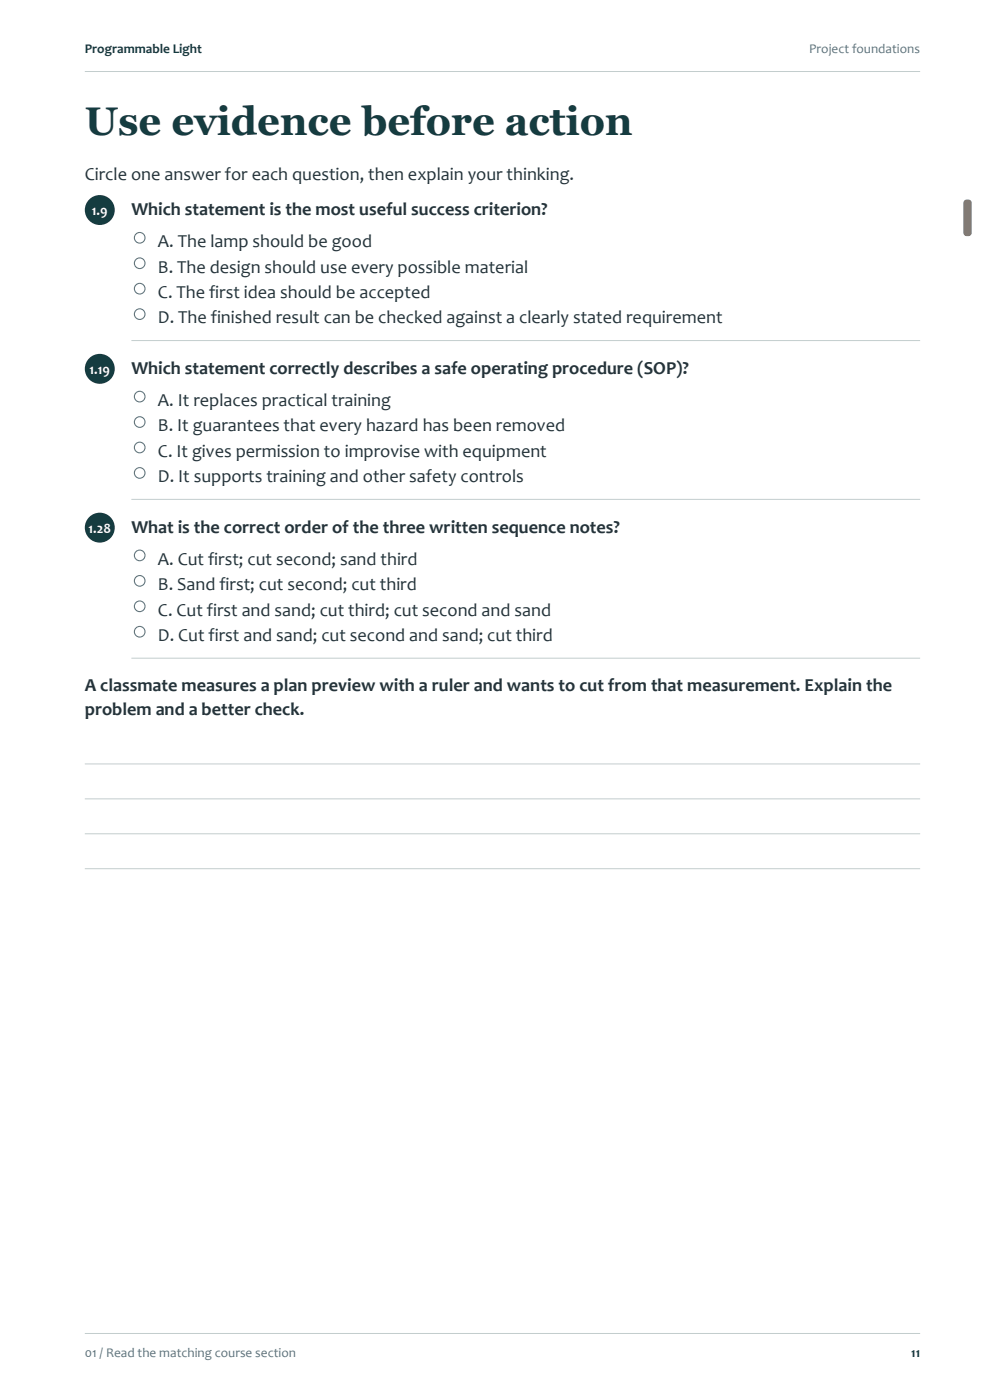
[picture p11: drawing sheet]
<svg xmlns="http://www.w3.org/2000/svg" width="210mm" height="297mm" viewBox="0 0 210 297" stroke-linecap="round" stroke-linejoin="round" font-family="sans-serif">
<defs><g id="words">
<text font-size="8.5" fill="#153c40" x="18" y="28.6">Use evidence before action</text>
<g font-size="3.9" fill="#25333a">
<text x="18" y="38.1">Circle one answer for each question, then explain your thinking.</text>
<text x="27.9" y="45.6">Which statement is the most useful success criterion?</text>
<text x="33.5" y="52.4">A. The lamp should be good</text>
<text x="33.5" y="57.8">B. The design should use every possible material</text>
<text x="33.5" y="63.2">C. The first idea should be accepted</text>
<text x="33.5" y="68.6">D. The finished result can be checked against a clearly stated requirement</text>
<text x="27.9" y="79.3">Which statement correctly describes a safe operating procedure (SOP)?</text>
<text x="33.5" y="86.1">A. It replaces practical training</text>
<text x="33.5" y="91.5">B. It guarantees that every hazard has been removed</text>
<text x="33.5" y="96.9">C. It gives permission to improvise with equipment</text>
<text x="33.5" y="102.3">D. It supports training and other safety controls</text>
<text x="27.9" y="113">What is the correct order of the three written sequence notes?</text>
<text x="33.5" y="119.8">A. Cut first; cut second; sand third</text>
<text x="33.5" y="125.2">B. Sand first; cut second; cut third</text>
<text x="33.5" y="130.6">C. Cut first and sand; cut third; cut second and sand</text>
<text x="33.5" y="136">D. Cut first and sand; cut second and sand; cut third</text>
<text x="18" y="146.7">A classmate measures a plan preview with a ruler and wants to cut from that measurement. Explain the</text>
<text x="18" y="151.7">problem and a better check.</text>
</g>
<g font-size="3" fill="#fff">
<text x="19.5" y="45.6">1.9</text>
<text x="19" y="79.3">1.19</text>
<text x="18.8" y="113">1.28</text>
</g>
<g font-size="2.8" fill="#153c40">
<text x="18" y="11.3">Programmable Light</text>
<text x="193.3" y="287.8">11</text>
</g>
<g font-size="2.8" fill="#54748a">
<text x="171.7" y="11.3">Project foundations</text>
<text x="18" y="287.8">01 / Read the matching course section</text>
</g>
</g></defs>
<path d="M18 15.2h177.2" fill="none" stroke="#c3cdcd" stroke-width=".21"/>
<path d="M204.6 42.5l.5-.2a.81 .81 0 0 1 1 .7v6.4a.9 .9 0 0 1-.9 .7 .9 .9 0 0 1-.8-.7v-6.4z" fill-rule="evenodd" fill="#b66e3c"/>
<path d="M18 282.9h177.2" fill="none" stroke="#c3cdcd" stroke-width=".21"/>
<circle cx="21.2" cy="44.6" r="3.2" fill="#153c40"/>
<g fill="none" stroke="#54748a" stroke-width=".23">
<circle cx="29.6" cy="55.8" r="1.13"/>
<circle cx="29.6" cy="50.4" r="1.13"/>
<circle cx="29.6" cy="66.6" r="1.13"/>
<circle cx="29.6" cy="61.2" r="1.13"/>
</g>
<path d="M27.9 72.2h167.3" fill="none" stroke="#c3cdcd" stroke-width=".21"/>
<circle cx="21.2" cy="78.2" r="3.2" fill="#153c40"/>
<g fill="none" stroke="#54748a" stroke-width=".23">
<circle cx="29.6" cy="89.5" r="1.13"/>
<circle cx="29.6" cy="94.9" r="1.13"/>
<circle cx="29.6" cy="84.1" r="1.13"/>
<circle cx="29.6" cy="100.3" r="1.13"/>
</g>
<path d="M27.9 105.9h167.3" fill="none" stroke="#c3cdcd" stroke-width=".21"/>
<circle cx="21.2" cy="111.9" r="3.2" fill="#153c40"/>
<g fill="none" stroke="#54748a" stroke-width=".23">
<circle cx="29.6" cy="117.8" r="1.13"/>
<circle cx="29.6" cy="128.6" r="1.13"/>
<circle cx="29.6" cy="134" r="1.13"/>
<circle cx="29.6" cy="123.2" r="1.13"/>
</g>
<path d="M27.9 139.6h167.3M18 162.1h177.2M18 169.5h177.2M18 176.9h177.2M18 184.3h177.2" fill="none" stroke="#c3cdcd" stroke-width=".21"/>
<use href="#words"/>
</svg>
